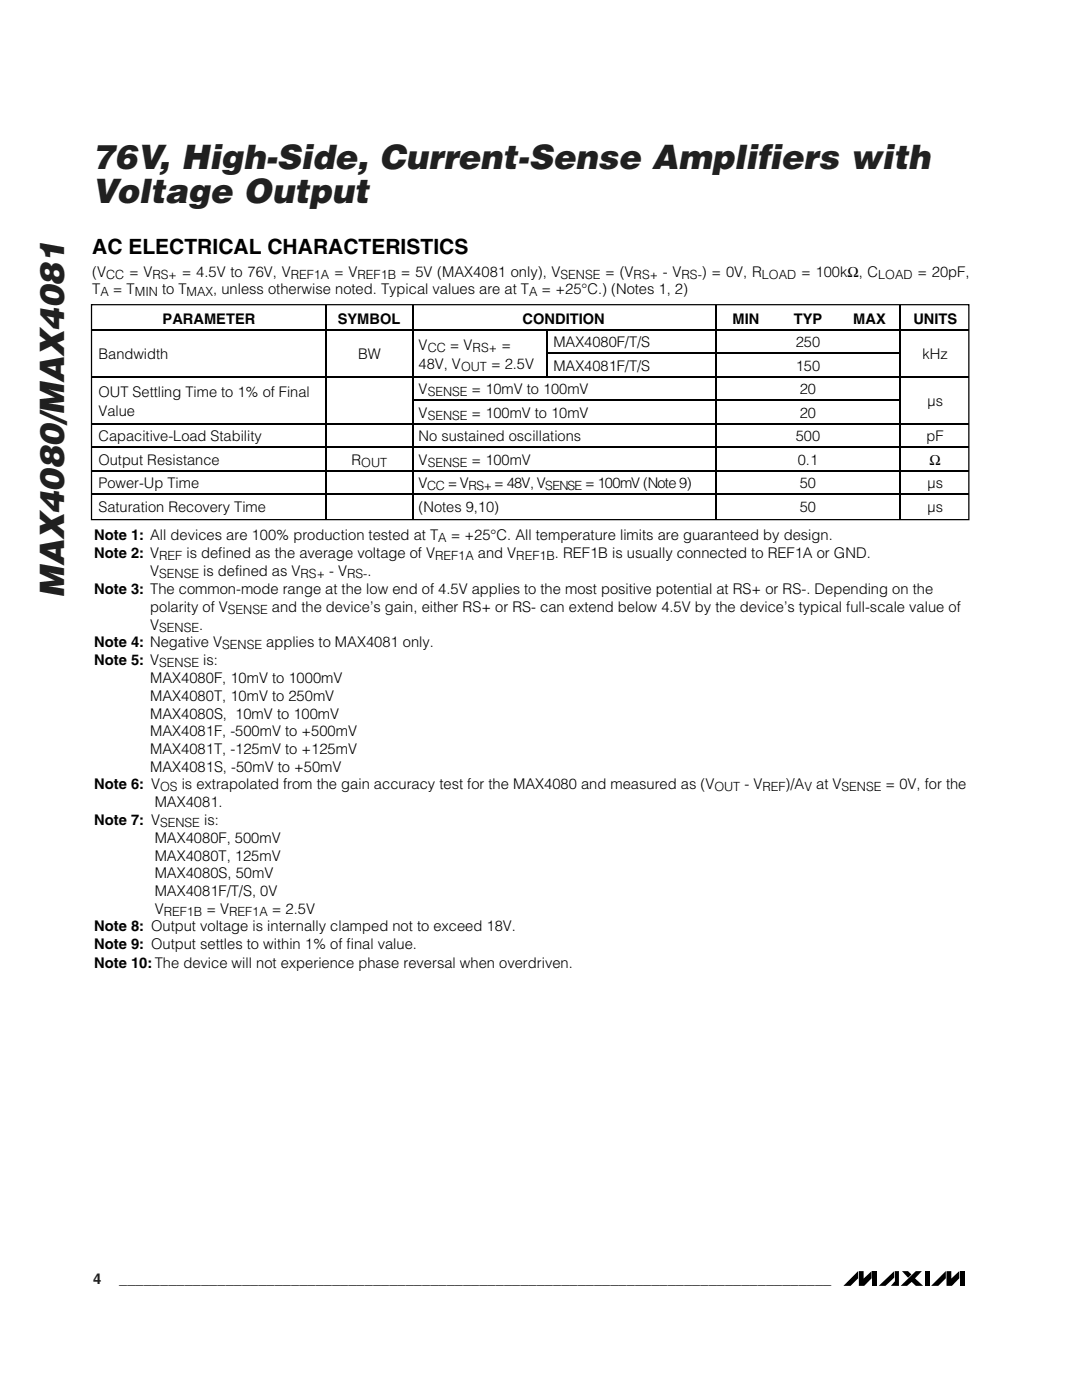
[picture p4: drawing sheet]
<svg xmlns="http://www.w3.org/2000/svg" width="216mm" height="279mm" viewBox="0 0 216 279" stroke-linecap="round" stroke-linejoin="round" font-family="sans-serif">
<defs><g id="words">
<g font-size="6.7" fill="#231f20">
<text x="18.4" y="33.8">76V, High-Side, Current-Sense Amplifiers with</text>
<text x="18.4" y="40.5">Voltage Output</text>
<text x="12.8" y="119.4" transform="rotate(-90 12.8 119.4)">MAX4080/MAX4081</text>
</g>
<text font-size="4.2" x="18.4" y="50.7">AC ELECTRICAL CHARACTERISTICS</text>
<g font-size="2.9">
<text x="18.4" y="58.7">T</text>
<text x="18.4" y="55.3">(V</text>
<text x="22.5" y="58.7">= T</text>
<text x="25.7" y="55.3">= V</text>
<text x="32.3" y="58.7">to T</text>
<text x="36.3" y="55.3">= 4.5V to 76V, V</text>
<text x="42.6" y="58.7">, unless otherwise noted. Typical values are at T</text>
<text x="66.7" y="55.3">= V</text>
<text x="80" y="55.3">= 5V (MAX4081 only), V</text>
<text x="108.1" y="58.7">= +25°C.) (Notes 1, 2)</text>
<text x="120.8" y="55.3">= (V</text>
<text x="132.3" y="55.3">- V</text>
<text x="140.1" y="55.3">) = 0V, R</text>
<text x="159.8" y="55.3">= 100kΩ, C</text>
<text x="183" y="55.3">= 20pF,</text>
<text x="32.4" y="64.6">PARAMETER</text>
<text x="67.4" y="64.6">SYMBOL</text>
<text x="104.3" y="64.6">CONDITION</text>
<text x="146.2" y="64.6">MIN</text>
<text x="158.4" y="64.6">TYP</text>
<text x="170.3" y="64.6">MAX</text>
<text x="182.3" y="64.6">UNITS</text>
<text x="19.6" y="71.6">Bandwidth</text>
<text x="71.4" y="71.6">BW</text>
<text x="83.5" y="69.8">V</text>
<text x="89.8" y="69.8">= V</text>
<text x="100.1" y="69.8">=</text>
<text x="110.4" y="69.3">MAX4080F/T/S</text>
<text x="158.8" y="69.3">250</text>
<text x="184.1" y="71.6">kHz</text>
<text x="83.5" y="73.6">48V, V</text>
<text x="98" y="73.6">= 2.5V</text>
<text x="110.4" y="74">MAX4081F/T/S</text>
<text x="158.8" y="74">150</text>
<text x="19.6" y="79.2">OUT Settling Time to 1% of Final</text>
<text x="19.6" y="83">Value</text>
<text x="83.5" y="78.7">V</text>
<text x="83.5" y="83.4">V</text>
<text x="94.1" y="78.7">= 10mV to 100mV</text>
<text x="94.1" y="83.4">= 100mV to 10mV</text>
<text x="159.6" y="78.7">20</text>
<text x="159.6" y="83.4">20</text>
<text x="185.1" y="81">µs</text>
<text x="19.6" y="88">Capacitive-Load Stability</text>
<text x="83.5" y="88">No sustained oscillations</text>
<text x="158.8" y="88">500</text>
<text x="184.9" y="88">pF</text>
<text x="19.6" y="92.8">Output Resistance</text>
<text x="70.1" y="92.8">R</text>
<text x="83.5" y="92.8">V</text>
<text x="94.1" y="92.8">= 100mV</text>
<text x="159.2" y="92.8">0.1</text>
<text x="185.5" y="92.8">Ω</text>
<text x="19.6" y="97.4">Power-Up Time</text>
<text x="83.5" y="97.4">V</text>
<text x="89.4" y="97.4">=V</text>
<text x="98.6" y="97.4">= 48V, V</text>
<text x="116.8" y="97.4">=100mV (Note 9)</text>
<text x="159.6" y="97.4">50</text>
<text x="185.1" y="97.4">µs</text>
<text x="18.8" y="107.8">Note 1: All devices are 100% production tested at T</text>
<text x="19.6" y="102.2">Saturation Recovery Time</text>
<text x="83.5" y="102.2">(Notes 9,10)</text>
<text x="89.9" y="107.8">= +25°C. All temperature limits are guaranteed by design.</text>
<text x="159.6" y="102.2">50</text>
<text x="185.1" y="102.2">µs</text>
<text x="18.8" y="111.4">Note 2: V</text>
<text x="37.2" y="111.4">is defined as the average voltage of V</text>
<text x="95.3" y="111.4">and V</text>
<text x="110.7" y="111.4">. REF1B is usually connected to REF1A or GND.</text>
<text x="18.8" y="118.5">Note 3: The common-mode range at the low end of 4.5V applies to the most positive potential at RS+ or RS-. Depending on the</text>
<text x="30" y="115">V</text>
<text x="40.5" y="115">is defined as V</text>
<text x="65.7" y="115">- V</text>
<text x="73.3" y="115">.</text>
<text x="30" y="125.6">V</text>
<text x="30" y="122.1">polarity of V</text>
<text x="39.7" y="125.6">.</text>
<text x="54.3" y="122.1">and the device’s gain, either RS+ or RS- can extend below 4.5V by the device’s typical full-scale value of</text>
<text x="18.8" y="129.2">Note 4: Negative V</text>
<text x="53.1" y="129.2">applies to MAX4081 only.</text>
<text x="18.8" y="132.8">Note 5: V</text>
<text x="30" y="136.4">MAX4080F, 10mV to 1000mV</text>
<text x="40.5" y="132.8">is:</text>
<text x="30" y="139.9">MAX4080T, 10mV to 250mV</text>
<text x="30" y="143.4">MAX4080S, 10mV to 100mV</text>
<text x="30" y="146.9">MAX4081F, -500mV to +500mV</text>
<text x="30" y="150.5">MAX4081T, -125mV to +125mV</text>
<text x="30" y="154">MAX4081S, -50mV to +50mV</text>
<text x="18.8" y="157.5">Note 6: V</text>
<text x="30.9" y="161.1">MAX4081.</text>
<text x="36.3" y="157.5">is extrapolated from the gain accuracy test for the MAX4080 and measured as (V</text>
<text x="148.5" y="157.5">- V</text>
<text x="156.7" y="157.5">)/A</text>
<text x="162.9" y="157.5">at V</text>
<text x="176.7" y="157.5">= 0V, for the</text>
<text x="18.8" y="164.7">Note 7: V</text>
<text x="40.7" y="164.7">is:</text>
<text x="30.9" y="168.2">MAX4080F, 500mV</text>
<text x="30.9" y="171.8">MAX4080T, 125mV</text>
<text x="30.9" y="175.3">MAX4080S, 50mV</text>
<text x="30.9" y="178.8">MAX4081F/T/S, 0V</text>
<text x="18.8" y="185.9">Note 8: Output voltage is internally clamped not to exceed 18V.</text>
<text x="30.9" y="182.3">V</text>
<text x="41.2" y="182.3">= V</text>
<text x="54.2" y="182.3">= 2.5V</text>
<text x="18.8" y="189.5">Note 9: Output settles to within 1% of final value.</text>
<text x="18.8" y="193.1">Note 10:The device will not experience phase reversal when overdriven.</text>
</g>
<g font-size="2.9" fill="#231f20">
<text x="18.6" y="256.3">4</text>
<text x="23.8" y="256.3">_______________________________________________________________________________________</text>
</g>
<g font-size="2.5">
<text x="20" y="59.1">A</text>
<text x="21.2" y="55.8">CC</text>
<text x="26.9" y="59.1">MIN</text>
<text x="30.4" y="55.8">RS+</text>
<text x="37.2" y="59.1">MAX</text>
<text x="58" y="55.8">REF1A</text>
<text x="71.3" y="55.8">REF1B</text>
<text x="105.6" y="59.1">A</text>
<text x="111.9" y="55.8">SENSE</text>
<text x="126.4" y="55.8">RS+</text>
<text x="136" y="55.8">RS-</text>
<text x="152" y="55.8">LOAD</text>
<text x="175.2" y="55.8">LOAD</text>
<text x="85.3" y="70.2">CC</text>
<text x="94.3" y="70.2">RS+</text>
<text x="92" y="74">OUT</text>
<text x="85.3" y="79.1">SENSE</text>
<text x="85.3" y="83.8">SENSE</text>
<text x="72.1" y="93.2">OUT</text>
<text x="85.3" y="93.2">SENSE</text>
<text x="85.2" y="97.8">CC</text>
<text x="93.5" y="97.8">RS+</text>
<text x="108.8" y="97.8">SENSE</text>
<text x="31.8" y="111.8">REF</text>
<text x="86.8" y="111.8">REF1A</text>
<text x="87.4" y="108.2">A</text>
<text x="103" y="111.8">REF1B</text>
<text x="31.8" y="115.4">SENSE</text>
<text x="60" y="115.4">RS+</text>
<text x="69.3" y="115.4">RS-</text>
<text x="45.5" y="122.5">SENSE</text>
<text x="31.8" y="126.1">SENSE</text>
<text x="44.3" y="129.6">SENSE</text>
<text x="31.8" y="133.2">SENSE</text>
<text x="31.9" y="158">OS</text>
<text x="142.5" y="158">OUT</text>
<text x="152.1" y="158">REF</text>
<text x="160.5" y="158">V</text>
<text x="167.9" y="158">SENSE</text>
<text x="31.9" y="165.1">SENSE</text>
<text x="32.7" y="182.8">REF1B</text>
<text x="45.7" y="182.8">REF1A</text>
</g>
</g></defs>
<path d="M171.2 253.7v1.4l-1.5 1.5h-1.4zM171.4 253.7h.9v1.5l1.6-1.5v1.4l-1.5 1.5h-1zM174.1 253.7h.9v2.9h-.9zM175.4 256.6l3-2.9v1.3l-1.7 1.6zM178.6 253.7h.8v2.9h-1.6l.8-.9zM180 253.7h1.2l.7 .6-.7 .7zM179.7 256.6l3-2.9h1.2l-1.3 1.4 1.6 1.5h-1.5l-.8-.8-.9 .8zM184.5 253.7h1v2.9h-1zM188.7 253.7v1.4l-1.5 1.5h-1.4zM188.9 253.7h.9v1.5l1.6-1.5v1.4l-1.5 1.5h-1zM191.6 253.7h.9v2.9h-.9z" fill="#000"/>
<path d="M18.4 60.9h174.8v42.7h-174.8z" fill-rule="evenodd" fill="#fff"/>
<path d="M64.9 60.9h.2v.1h-.2zM64.9 70.4h.2v.2h-.2zM64.9 79.8h.2v.2h-.2zM82.3 60.9h.2v.1h-.2zM82.3 70.4h.2v.2h-.2zM142.8 60.9h.2v.1h-.2zM179.5 60.9h.2v.1h-.2zM64.9 103.3h.2v.3h-.2zM82.3 103.3h.2v.3h-.2zM142.8 103.3h.2v.3h-.2zM179.5 103.3h.2v.3h-.2z" fill="#000"/>
<g fill="none" stroke="#000" stroke-width=".2">
<path d="M18.3 65.9h174.9M18.3 75.2h174.9M65 61v4.7M65 66v4.4M65 70.6v4.4M65 75.3v4.5M65 80v4.4M82.3 79.9h97.4M82.4 61v4.7M82.4 66v4.4M82.4 70.6v4.4M82.4 75.3v4.5"/>
<path d="M82.4 80v4.4M109.1 70.5h70.6M109.2 66v4.4M109.2 70.6v4.4M142.9 61v4.7M142.9 66v4.4M142.9 70.6v4.4M142.9 75.3v4.5M142.9 80v4.4M179.6 61v4.7M179.6 66v4.4M179.6 70.6v4.4"/>
<path d="M179.6 75.3v4.5M179.6 80v4.4M18.3 84.6h174.9M18.3 89.3h174.9M18.3 94h174.9M18.3 98.6h174.9M65 84.7v4.5M65 89.4v4.4M65 94.1v4.4M65 98.7v4.5M82.4 84.7v4.5M82.4 89.4v4.4"/>
<path d="M82.4 94.1v4.4M82.4 98.7v4.5M142.9 84.7v4.5M142.9 89.4v4.4M142.9 94.1v4.4M142.9 98.7v4.5M179.6 84.7v4.5M179.6 89.4v4.4M179.6 94.1v4.4M179.6 98.7v4.5"/>
</g>
<path d="M18.3 60.8h175v42.9h-175z" fill="none" stroke="#000" stroke-width=".25"/>
<use href="#words"/>
</svg>
